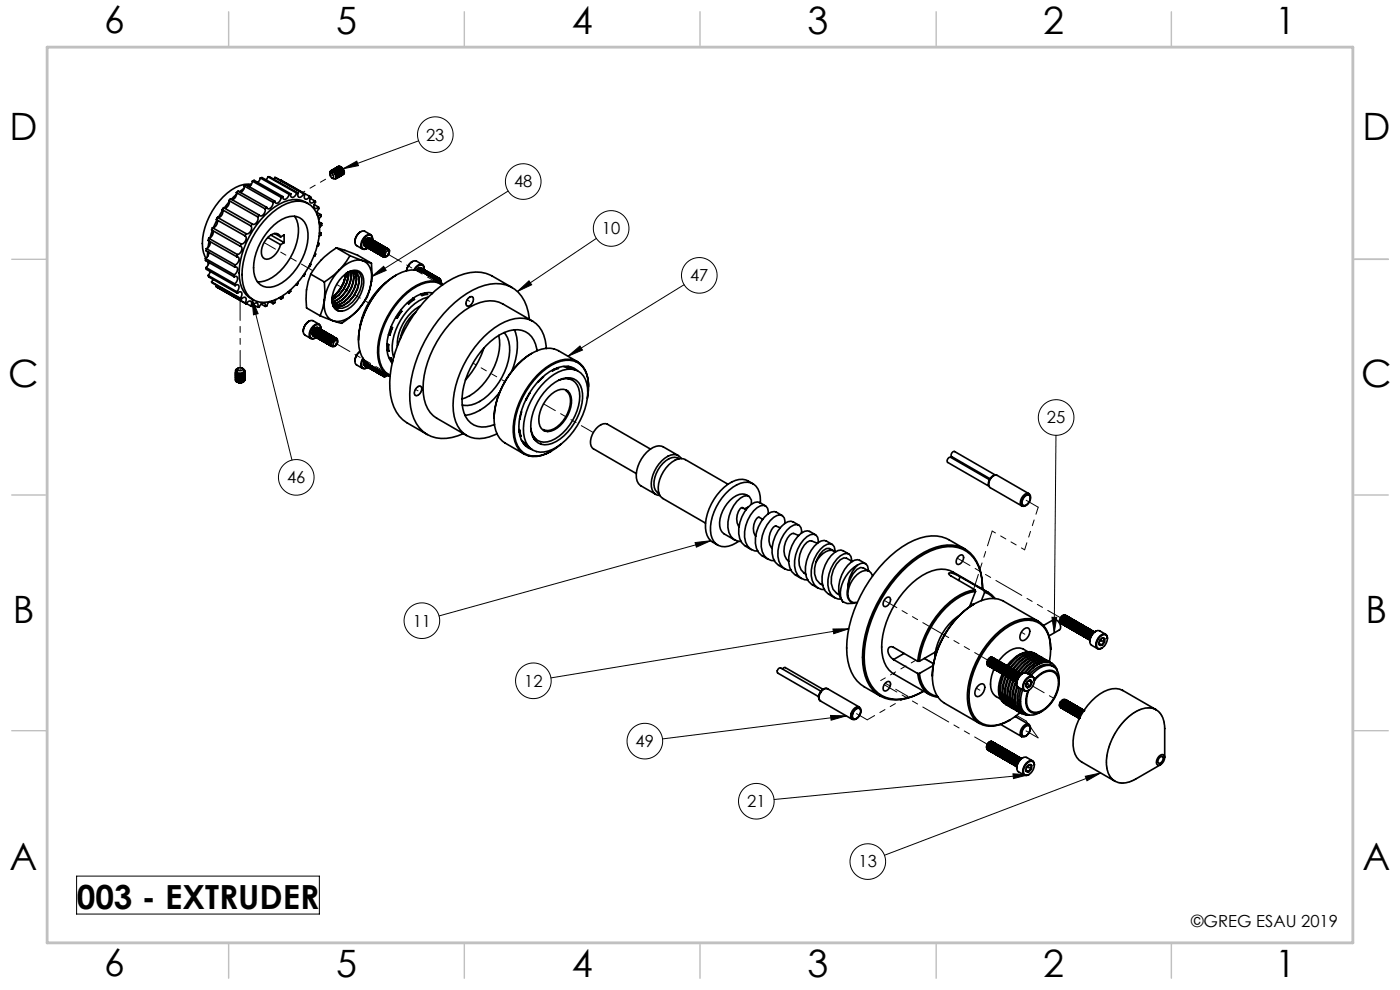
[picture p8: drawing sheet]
<svg xmlns="http://www.w3.org/2000/svg" width="297mm" height="210mm" viewBox="0 0 297 210" stroke-linecap="round" stroke-linejoin="round" font-family="sans-serif">
<defs><g id="words">
<g font-size="8">
<text x="22.1" y="7.1">6</text>
<text x="71.3" y="7.1">5</text>
<text x="121.3" y="7.1">4</text>
<text x="171.3" y="7.1">3</text>
<text x="221.3" y="7.1">2</text>
<text x="270.5" y="7.1">1</text>
<text x="2" y="29.6">D</text>
<text x="289" y="29.6">D</text>
<text x="1.8" y="82.1">C</text>
<text x="288.8" y="82.1">C</text>
<text x="2.7" y="132.1">B</text>
<text x="289.7" y="132.2">B</text>
<text x="2" y="184.6">A</text>
<text x="289" y="184.6">A</text>
<text x="22.1" y="207.1">6</text>
<text x="71.3" y="207.1">5</text>
<text x="121.3" y="207.1">4</text>
<text x="171.3" y="207.1">3</text>
<text x="221.3" y="207.1">2</text>
<text x="270.5" y="207.1">1</text>
</g>
<text font-size="7.1" x="16.3" y="192.8">003 - EXTRUDER</text>
<g font-size="3.5">
<text x="90.4" y="29.8">23</text>
<text x="109" y="39.8">48</text>
<text x="127.7" y="49.7">10</text>
<text x="146.4" y="59.7">47</text>
<text x="222.1" y="89.8">25</text>
<text x="60.9" y="102.5">46</text>
<text x="87.5" y="132.9">11</text>
<text x="111.2" y="145.7">12</text>
<text x="134.8" y="158.5">49</text>
<text x="158.5" y="171.2">21</text>
<text x="182.1" y="184">13</text>
<text x="252.7" y="196.6">©GREG ESAU 2019</text>
</g>
</g></defs>
<g fill="none" stroke="#000" stroke-width=".21">
<path d="M72.8 35.8l2.9-1.6 .3 .9zM88.8 29.9l-16 5.9M78.9 58.7l2.5-2.2 .5 .9zM107.8 40.5l-28.9 18.2M126.5 50.6l-16.7 11.2M53.5 63.5l1.3 3-1 .3zM53.5 63.5l8.4 34.1M109.8 61.8l2.4-2.2 .6 .8zM120.5 75.6l2.5-2.2 .6 .9zM145.1 60.4l-24.6 15.2M224 92.3l-.4 41.9M147.5 115.1l3.3-.4-3.1 1.4z"/>
<path d="M150.8 114.7l-57.7 16M176.7 133.4h3.3l-3.1 1zM180 133.4l-63.1 10.4M223.2 130.9l1 .1-.6 3.2zM176.2 151.8l3.3 .1-3.2 .9zM179.5 151.9l-38.9 4.8M214.9 164.1l3.3 .2-3.2 .9zM218.2 164.3l-54 5.3M230.2 164.7l3.3-.7-2.9 1.6zM233.5 164l-45.9 17.4M16.3 185.8h51.4v8.1h-51.4z"/>
<circle cx="92.4" cy="28.6" r="3.8"/>
<circle cx="111" cy="38.5" r="3.8"/>
<circle cx="129.7" cy="48.5" r="3.8"/>
<circle cx="148.4" cy="58.4" r="3.8"/>
<circle cx="224.1" cy="88.6" r="3.8"/>
<circle cx="62.9" cy="101.3" r="3.8"/>
<circle cx="89.5" cy="131.7" r="3.8"/>
<circle cx="113.1" cy="144.4" r="3.8"/>
<circle cx="136.8" cy="157.2" r="3.8"/>
<circle cx="160.4" cy="170" r="3.8"/>
<circle cx="184.1" cy="182.8" r="3.8"/>
</g>
<path d="M287 55h7.5M287 144.8v55.2h-187.2" fill="none" stroke="#c0c0c0" stroke-width=".35"/>
<g fill="none" stroke="#c0c0c0" stroke-width=".3">
<path d="M48.5 2.5v7.5M98.5 2.5v7.5M148.5 2.5v7.5M198.6 2.5v7.5M248.5 2.5v7.5M2.5 55h7.5M287 55h7.5M2.5 105h7.5M287 105h7.5M2.5 155h7.5M287 155h7.5M48.5 200v7.5"/>
<path d="M98.5 200v7.5M148.5 200v7.5M198.6 200v7.5M248.5 200v7.5"/>
</g>
<path d="M10 10h277v190h-277z" fill="none" stroke="#c0c0c0" stroke-width=".6"/>
<path d="M72.8 35.8l2.9-1.6 .3 .9zM78.9 58.7l2.5-2.2 .5 .9zM109.8 61.8l2.4-2.2 .6 .8zM120.5 75.6l2.5-2.2 .6 .9zM176.7 133.4h3.3l-3.1 1zM147.5 115.1l3.3-.4-3.1 1.4zM223.2 130.9l1 .1-.6 3.2zM230.2 164.7l3.3-.7-2.9 1.6zM214.9 164.1l3.3 .2-3.2 .9zM176.2 151.8l3.3 .1-3.2 .9zM53.5 63.5l1.3 3-1 .3z" fill="#000"/>
<g fill="none" stroke="#000" stroke-width=".35">
<path d="M51.8 40l-1 .7M51.8 39.5l-.3 .9-.5 .4M51.8 39.5l.4-.3 6.1 3.5M51.8 39.5l6.1 3.4M52.6 39.5l.7-.4a6.9 6.9 0 0 0-5.9 2.6 14.5 14.5 0 0 0-4.4 11l.2 .9 .5 1.2M53.5 38.4l-.2 .7-.5 .5M53.5 38.4l.4-.2 6.1 3.5M53.5 38.4l6.1 3.5M54.7 38.7h.1M55.2 37.8l-.5 .9M55.2 37.8l.4-.1 6.1 3.4M55.2 37.8l6.1 3.4"/>
<path d="M56.8 37.5l-.4 .7M56.8 37.5h.4l6.1 3.5M56.8 37.5l6.1 3.5M58.3 37.6l-.2 .4M58.3 37.6l6.4 3.6M58.3 37.6l6.1 3.5M59.6 38.3l6.1 3.4M70 37v-.2a.4 .4 0 0 1 .2-.4 .4 .4 0 0 1 .5 .1l.5 .6 .1 .5-.4 .4-.5-.3M70 36.5a.74 .74 0 0 1 .8-.3 .74 .74 0 0 1 .5 .6 .58 .58 0 0 1 .3 .6 .58 .58 0 0 1-.5 .5M70 36.5v.2zM70 36.6v-.1a.62 .62 0 0 1 .6-.4 .62 .62 0 0 1 .6 .5 .99 .99 0 0 1 .2 1.3M70.1 36.8a.56 .56 0 0 1 .6 .3 .56 .56 0 0 1-.2 .7l-.5-.6z"/>
<path d="M70.5 36v.1a1.14 1.14 0 0 1 1.1 1.6 1.12 1.12 0 0 0-1.1-1.7M70.5 36.4h.1a1.16 1.16 0 0 1 .7 1.1M70.7 35.9a1.17 1.17 0 0 1 1.2 1.6l-.4 .1M70.8 35.9h-.1M70.8 35.9a1.14 1.14 0 0 1 1.1 1.6M71 35.8a1.12 1.12 0 0 1 1 .5 1.12 1.12 0 0 1 .1 1.1M71 35.8a1.17 1.17 0 0 1 1.1 1.6l-.2 .1M71.2 35.9h.3l.3 .1M71.3 35.6h-.1a1.16 1.16 0 0 1 1.1 1.7h.1M71.3 35.6a1.14 1.14 0 0 1 1.1 1.7M71.5 35.5a1.15 1.15 0 0 1 1.1 1.6M71.5 35.5h.1"/>
<path d="M71.9 37.6h-.1M72.5 36.9l-.1 .1M72.6 37.1h.1M72.9 37a1.14 1.14 0 0 0-1.2-1.7 1.24 1.24 0 0 1 1.3 1.6l-.4 .1M43.6 54.8v.5l6.1 3.4M43.6 54.8l6.1 3.5M43.7 56.8l.1 .3 6.1 3.5M43.7 56.8l6.1 3.4M43.8 52.7l-.1 .5 6.1 3.5M43.8 52.7l6.1 3.5M44 53.4v1M44.1 55.6l.1 .5"/>
<path d="M44.1 58.4l.2 .3 6.1 3.5M44.1 58.4l6.1 3.5M44.3 50.5l-.2 .5 6.1 3.5M44.3 50.5l6.1 3.5M44.3 53.5l-.2 .9-.5 .4M44.3 55.7l-.1 .5-.5 .6M44.4 51.1l-.3 1.4M44.6 51.3l-.1 .8-.7 .6M44.6 57.6l-.5 .8M44.9 59.8l.2 .2 6.1 3.5M44.9 59.8l6.1 3.5M45.1 48.8l-.6 1.7"/>
<path d="M45.1 48.3l-.2 .5 6.1 3.4M45.1 48.3l6.1 3.5M45.2 48.9v.1a1.34 1.34 0 0 1-.9 1.5M45.2 59.3l-.3 .5M46 46.6a1.19 1.19 0 0 1-.9 1.7M46 46.7l-.7 1.6M46.1 46.1l-.2 .5 6.1 3.4M46.1 46.1l6.1 3.5M47.1 44.5a1.14 1.14 0 0 1-1 1.6M47.1 44.5l.3-.5 6.1 3.5M47.1 44.5l6.1 3.4M47.2 44.6l-.9 1.6"/>
<path d="M48.6 42.5a1.25 1.25 0 0 1-1 1.7M48.6 42.5l.3-.3 6.1 3.4M48.6 42.5l6.1 3.5M48.6 42.8l-1 1.3M49.7 58.7l.5-.1a1.08 1.08 0 0 1-.4 1.6M49.7 58.3v.4M49.8 56.7h.5a1.24 1.24 0 0 1-.6 1.6M49.9 56.2l-.1 .5M50.2 40.9a1.35 1.35 0 0 1-.9 1.5M50.2 40.9l.3-.4 6.1 3.5M50.2 40.9l6.1 3.4M50.2 41.2l-1.1 1.1"/>
<path d="M50.2 54.5h.3a1.1 1.1 0 0 1-.6 1.7M50.4 54l-.2 .5M51 52.2l.2 .1a1.2 1.2 0 0 1-.8 1.7M51.2 51.8l-.2 .4M52 50a1.12 1.12 0 0 1-.8 1.8M52.2 49.6l-.2 .4M53.2 47.9a1.14 1.14 0 0 1-1 1.7M53.5 47.5l-.3 .4M54.7 46a1.09 1.09 0 0 1-1.2 1.5M55 45.6l-.3 .4M56.3 44.3a1.21 1.21 0 0 1-1.2 1.5l-.1-.2M56.6 44l-.3 .3"/>
<path d="M56.8 50.4l2.7 1.5M56.8 46a9.7 9.7 0 0 1 6.9-3.3 4.5 4.5 0 0 1 4 4.2 17.3 17.3 0 0 1-4.9 13.5 10.6 10.6 0 0 1-6.9 3.7 4.6 4.6 0 0 1-4.5-4.7 17.9 17.9 0 0 1 5.4-13.4zM57.3 48.5a6.6 6.6 0 0 1 5.6-2.6 3.5 3.5 0 0 1 2.4 3.6 12.7 12.7 0 0 1-6.4 11 3.3 3.3 0 0 1-5-2.8 12.3 12.3 0 0 1 3.4-9.2zM57.4 49.9l2.9 1.6M57.9 42.9l-.1 .7a.88 .88 0 0 1-1.1 .6l-.1-.2M58.2 49.5l1.3 .8M58.3 42.7l-.4 .2M59.5 50.3a1.2 1.2 0 0 0-1.9-.5 4.3 4.3 0 0 0-2 4.5 1.22 1.22 0 0 0 2 .4 4.7 4.7 0 0 0 1.9-2.8M59.5 50.3l.8-.5v1.7M59.6 41.9v.3a.8 .8 0 0 1-1.3 .7v-.2M60 41.7l-.4 .2M60.3 51.5l-.8 .4"/>
<path d="M61.3 41.2l-.1 .3a.89 .89 0 0 1-1.1 .7l-.1-.5M61.7 41.1l-.4 .1M62.5 45.9a7.2 7.2 0 0 1 .1 6.7 11.7 11.7 0 0 1-6.5 7l-1.5 .2M62.9 41a.82 .82 0 0 1-1.2 .7v-.6M63.2 59.9l.1 .2-.4 .4M63.3 41h-.4M63.3 41a.61 .61 0 0 0 .2 .9 1.1 1.1 0 0 0 .9-.8M64.3 58.5l.1 .1M64.4 41.1l.3 .1M64.6 58.1l.1 .1-.3 .4M64.7 41.2a.65 .65 0 0 0 .3 1.1l.7-.6M65.4 43.2a5.4 5.4 0 0 0-6.2 .1 18.1 18.1 0 0 0-8.4 15.7 5.2 5.2 0 0 0 3 4.6"/>
<path d="M65.7 41.7l.2 .1a.82 .82 0 0 0 .1 1.3l.8-.5M65.8 56l.1 .1M65.8 42.1l1 .5M65.9 56v.1M65.9 58.2a13.8 13.8 0 0 0-.9 7.1l2.9 1.7M65.9 58.2l2.9 1.6M65.9 56.1l-.2 .4h-.2M66.7 43.4l.9 .5M66.8 42.6l.2 .3a.75 .75 0 0 0-.5 .7 .75 .75 0 0 0 .5 .6l.6-.3M66.8 53.8l.2 .1M67 53.9l-.2 .5h-.2M67.2 45.1l.9 .4"/>
<path d="M67.4 51.6h.3M67.5 51.5l.2 .1M67.6 43.9l.1 .3-.4 .6-.1 .6M67.7 51.6l-.1 .5-.3 .1M67.7 47.1l.5 .3M67.8 49.3l.3 .2M68.1 45.5l-.5 .2-.3-.1M68.1 45.5v.4l-.5 .7M68.1 49.5h-.3M68.1 49.5v.4l-.4 .2M68.2 47.4l-.4 .1M68.2 47.4v.4l-.4 .4"/>
<path d="M68.8 59.8l.1 2-.1 1.9M71.4 52.6a15.3 15.3 0 0 0-5.5 5.6M71.4 52.6l1.6 .5a25.8 25.8 0 0 1 5.8 2.7M71.4 52.6l2.8 1.6M72 57.3a11.7 11.7 0 0 0-3.2 6.4M72 57.3l-1.2 1.1-2 1.4M73.1 59.3a8 8 0 0 1-1.9 3.1M73.3 58.9a6.9 6.9 0 0 1-2.8 4.2M73.3 58.2l-.2 1.1M73.3 58.2a6.8 6.8 0 0 1-2.1 4.2M73.4 58.1l-.3 1.2M73.4 58l-.1 .9"/>
<path d="M73.4 58.1l-.1 .8M73.7 57.9a1.96 1.96 0 0 1 2.7 .2 4.9 4.9 0 0 1-.7 4.9 4.2 4.2 0 0 1-4 2.4l-.7-.5-.5-1M73.7 57.8l.6-.3h.7l.6 .4 .5 .8a6.1 6.1 0 0 1-3.2 6.1l-1.1 .3-.9-.2M73.8 57.7a6.1 6.1 0 0 1-3.3 5.8M73.9 57.7a6.1 6.1 0 0 1-3.4 5.8M74 57.8l-.4 1.8M74.2 54.2l-.7 1.3-1.5 1.8M74.2 54.2l2.8 1.1M74.3 57.6a5.9 5.9 0 0 1-3.8 6.4M74.4 57.5a5.8 5.8 0 0 1-3.9 6.5M74.7 57.5a5.1 5.1 0 0 1-1.5 5.5l-.8 .7-.9 .5-.8 .2M74.7 57.5a5.1 5.1 0 0 1-1.4 5.5l-.9 .8-.9 .5-.8 .1"/>
<path d="M75 57.5a2.53 2.53 0 0 1 .4 2.7 5.8 5.8 0 0 1-4.2 4.5h-.3a4.7 4.7 0 0 0 4.2-3.3 3.4 3.4 0 0 0-.1-3.9M75.3 57.7l.3 .1 .5 .9a6.1 6.1 0 0 1-3.2 6l-1.2 .4-.9-.3M76.5 49.2a2.55 2.55 0 0 0-1.2 2.1M77 55.3a5.2 5.2 0 0 0-5 2M77 55.3a3.7 3.7 0 0 1 1.8 4.4M77 55.3l1.8 .5M77.6 52.3v.1M77.6 50.8a.61 .61 0 0 1 .8-.3 1.15 1.15 0 0 0-1 1.8v-.1a1 1 0 0 1 .2-1.4zM78 51l.5-.3h.2a1.16 1.16 0 0 0-.8 1.8h-.1a1.04 1.04 0 0 1 .2-1.5zM78.2 51.1l.5-.3h.3a1.16 1.16 0 0 0-.9 1.8 1.04 1.04 0 0 1 .1-1.5zM78.3 52.8h.1M78.5 50.5a1.16 1.16 0 0 0-.9 1.8"/>
<path d="M78.5 50.5v.1a1.16 1.16 0 0 0-.9 1.8M78.5 51.3l.5-.4 .2 .1a1.16 1.16 0 0 0-.8 1.8 1.01 1.01 0 0 1 .1-1.5zM78.7 49.8l-1.3-.7a1.75 1.75 0 0 0-2 1.4 1.27 1.27 0 0 0 .2 1.6l1.3 .7M78.7 51.4l.5-.3h.3a1.16 1.16 0 0 0-.9 1.8 1.04 1.04 0 0 1 .1-1.5zM78.8 55.8v3.9M78.8 59.7a11.7 11.7 0 0 1-3.2 6.4M78.8 59.7a9.7 9.7 0 0 1-3.2 6.4M79 51.6l.5-.4 .2 .1a1.16 1.16 0 0 0-.9 1.8 1.04 1.04 0 0 1 .2-1.5zM79 50.8a.75 .75 0 0 0-.3-.9 .75 .75 0 0 0-.9 .2 2.23 2.23 0 0 0-1 2.5 .79 .79 0 0 0 1.2 0M79 50.7a.79 .79 0 0 0-.4-.9 .79 .79 0 0 0-.9 .1 2.37 2.37 0 0 0-1 2.7 .81 .81 0 0 0 1.2 .1M79.1 53.2h.1M79.2 51.7l.5-.3h.3a1.16 1.16 0 0 0-.9 1.8 1.01 1.01 0 0 1 .1-1.5z"/>
<path d="M79.5 51.8l.5-.3 .2 .1a1.16 1.16 0 0 0-.9 1.8v-.1a1.04 1.04 0 0 1 .2-1.5zM79.7 52l.5-.3h.2a1.18 1.18 0 0 0-.8 1.8 1.04 1.04 0 0 1 .1-1.5zM80 52.1l.5-.3h.2a1.16 1.16 0 0 0-.9 1.8 1.04 1.04 0 0 1 .2-1.5zM80.2 52.3l.5-.4 .3 .1a1.16 1.16 0 0 0-.9 1.8 1.04 1.04 0 0 1 .1-1.5zM80.4 51.7h.1M80.5 52.4l.5-.3h.2a1.18 1.18 0 0 0-.9 1.8 1.04 1.04 0 0 1 .2-1.5zM80.7 52.6l.5-.4 .3 .1a1.16 1.16 0 0 0-.9 1.8h-.1a1.04 1.04 0 0 1 .2-1.5zM81 52.7l.5-.3h.2a1.16 1.16 0 0 0-.9 1.8 1.04 1.04 0 0 1 .2-1.5zM81.2 52.1h.1M81.2 52.8l.5-.3h.2a1.18 1.18 0 0 0-.8 1.9l-.1-.1a1.04 1.04 0 0 1 .2-1.5zM81.3 54.5a1.11 1.11 0 0 1-.1-1.2 1.11 1.11 0 0 1 1-.6 1.16 1.16 0 0 0-.9 1.8h.4M81.9 52.5l.1 .1"/>
<path d="M81.9 53.4l.4-.2a.6 .6 0 0 1 .1 .8 .6 .6 0 0 1-.7 .2v-.4zM81.9 59.9a15.7 15.7 0 0 0-5.6 9.7M82.6 53.1h-.2l.2 .4M82.6 53.1v.4M82.6 53.1l-.2-.3a1.02 1.02 0 0 0-.9 .6 1.02 1.02 0 0 0 .1 1.1l.6-.3 .4-.7M84 58.4a17.4 17.4 0 0 0-8 13.7M87.5 55.5h-.1a2.55 2.55 0 0 0-1.1 1.9 2.37 2.37 0 0 1 1.8-2.1l1.5 .8M88.4 57.3a.81 .81 0 0 1 1-.4 .74 .74 0 0 0-1 .4M88.8 57.2l.5-.3h.2a.8 .8 0 0 0-.9 .5zM89.5 57.7l.5-.4 .3 .1h-.5l-.3 .3M89.7 57.1a.77 .77 0 0 0-.8 .4M89.7 57.1h.1"/>
<path d="M89.8 57.1a.77 .77 0 0 0-.9 .4M90 57.2l-.5 .1-.3 .3M90 57.2a.74 .74 0 0 0-.2-.8 .74 .74 0 0 0-.8-.2l-.4 .3-.6 .8M90 57v-.1a.75 .75 0 0 0-1.1-.8l-.7 .6-.4 .6M90.2 58.1l.6-.4 .2 .1-.5 .1-.2 .2M90.5 57.5h.1M90.5 58.2l.5-.3h.2h-.2zM90.5 57.5l-.5 .1-.3 .2M90.7 57.6l-.5 .1-.2 .2M90.7 57.6l-.4 .1-.3 .3M90.7 58.3l.5-.3 .3 .1-.2-.1zM91 58.5l.5-.3h.2l-.4 .1-.3 .2"/>
<path d="M91.2 57.9h.1M91.2 58.6l.5-.3 .3 .1zM91.5 58.8l.5-.4 .2 .1h-.2zM91.7 58.9l.5-.3h.3l-.5 .1-.3 .3M92 58.3v.1M92 59.1l.5-.4 .2 .1zM92.2 59.2l.5-.3h.3h-.2zM92.7 58.8h.1M92.9 59.4l-.2 .1 .1-.1a.46 .46 0 0 1 .7-.1v.7l-.1-.4-.4 .1M93.2 59.1l-.2-.1-.5 .4M93.3 59.2l-.3-.2-.5 .4M45.9 60.8l.2 .2"/>
<path d="M45.9 60.8l6.3 3.7M46 60.6l-.1 .2M49.8 60.2l.1 .4M49.9 60.6l.2-.2 .5 .1a1.09 1.09 0 0 1-.4 1.4M50 78.9h.1M50 79.5h.1M50 79.6a.85 .85 0 0 0 1.3 .6l.4-.2 .2-.4a1.12 1.12 0 0 1-.9 .7 1.12 1.12 0 0 1-1-.5M50.2 79.9v.1M50.2 78.5l.2 .3zM50.2 61.9l.2 .3M50.3 78.2l-.2 .3 .3 .3M50.4 62.2l.7-.3a.89 .89 0 0 1-.1 1.4"/>
<path d="M50.4 78.2a.56 .56 0 0 1 .6-.2 .56 .56 0 0 1 .5 .4 .56 .56 0 0 1-.6 .2 .56 .56 0 0 1-.5-.4zM50.6 78.1l-.4 .3M51 63.3l.2 .2M51.2 63.5a.68 .68 0 0 1 .9-.4 1 1 0 0 1-.1 1.2l.2 .2M51.3 78.1l.3 .1M51.6 78.2a.39 .39 0 0 1 .1 .7 1.03 1.03 0 0 1-1.7-.4l.3-.3M51.8 78.4a.63 .63 0 0 1 0 .8 .63 .63 0 0 1-.7 .2l-.8-.1-.3-.4M51.9 78.9a1.05 1.05 0 0 1-.8 .9 1.05 1.05 0 0 1-1.1-.4v-.2a1.1 1.1 0 0 0 1 .6 1.1 1.1 0 0 0 .9-.7M51.9 78.8a.87 .87 0 0 1-1.2 .6 .67 .67 0 0 1-.7-.5M51.9 79.4a1.14 1.14 0 0 1-1.9 .1M52 79.4v-.1a1.15 1.15 0 0 1-2 .2M52 78.8h.1"/>
<path d="M52 79v.1M52 79.9h.1M52.2 64.5a.72 .72 0 0 1 1.1-.5l-.1 .9M52.3 64.4l.9 .5M53.2 64.9l.3 .1a.91 .91 0 0 1 1.1-.7l.1 .9M53.7 64.6l1 .6M55.4 64.5l.9 .5M56.3 65l-.1-.6-.1-.1a1.31 1.31 0 0 0-1.2 .9h-.2M57.1 64l-.5 .9-.3 .1M57.2 64l.7 .4M57.7 63.8l.2 .6M58.5 63.5l-.2 .7-.4 .2"/>
<path d="M59.2 63.2l.4 .2M59.5 63.1l.1 .3M60.1 62.7l-.1 .5-.4 .2M61.1 62l.2 .1M61.2 61.9l.1 .2M61.6 61.5l.1 .3-.4 .3M62.8 60.4l.1 .1M62.8 60.3l.1 .2M65.6 68.1a2.02 2.02 0 0 0-.9 3l1.3 .7M65.6 68.1l.7-.1 1.4 .8M65.6 68.1l-.1 .1a2.54 2.54 0 0 0-1.2 2.1M66.8 71.4v.1"/>
<path d="M67 69.9l.5-.3 .2 .1a1.13 1.13 0 0 0-.9 1.8 1.01 1.01 0 0 1 .2-1.6zM67.5 69.5a1.09 1.09 0 0 0-1.1 .5 1.09 1.09 0 0 0 .1 1.2 1.2 1.2 0 0 1 .5-1.7 1.19 1.19 0 0 0-.4 1.8 1.12 1.12 0 0 1 .9-1.8M67.5 71.9h.1M67.7 70.4l.5-.4 .3 .1a1.13 1.13 0 0 0-.9 1.8 1.01 1.01 0 0 1 .1-1.5zM67.9 67l2.7 1M67.9 69.8a1.13 1.13 0 0 0-.8 1.8M67.9 69.8h.1M67.9 70.5l.6-.3h.2a1.16 1.16 0 0 0-.9 1.8 1.01 1.01 0 0 1 .1-1.5zM68 69.8a1.13 1.13 0 0 0-.9 1.8M68 69.9a.75 .75 0 0 0-.2-.9 .75 .75 0 0 0-.9 0 2.07 2.07 0 0 0-.9 2.7l.3 .1 .7-.2M68.1 69.7a.77 .77 0 0 0-.4-.9 .77 .77 0 0 0-.9 .1 2.47 2.47 0 0 0-1.1 2.6 .78 .78 0 0 0 1.2 .2M68.2 69.9a1.13 1.13 0 0 0-.9 1.8 1.14 1.14 0 0 1 .9-1.8"/>
<path d="M68.2 70.6l.5-.3 .3 .1a1.13 1.13 0 0 0-.9 1.8 1.01 1.01 0 0 1 .1-1.6zM68.3 72.3h.1M68.4 70.8l.6-.3h.2a1.13 1.13 0 0 0-.9 1.8 1.01 1.01 0 0 1 .1-1.5zM68.7 70.2h.1M68.7 70.9l.5-.3 .2 .1a1.16 1.16 0 0 0-.8 1.8 1.01 1.01 0 0 1 .1-1.6zM68.8 63.7l-.4 1.8-.5 1.5M68.8 63.7a3.7 3.7 0 0 0 1.8 4.3M69.2 71.2l.5-.3h.2a1.13 1.13 0 0 0-.8 1.8 1.01 1.01 0 0 1 .1-1.5zM69.4 70.6v.1M69.4 71.4l.5-.4 .3 .1a1.16 1.16 0 0 0-.9 1.8 1.01 1.01 0 0 1 .1-1.5zM69.7 70.8a1.14 1.14 0 0 0-.9 1.8 1.16 1.16 0 0 1 .9-1.8M69.7 70.8h.1"/>
<path d="M69.9 71.6l.5-.3 .3 .1a1.13 1.13 0 0 0-.9 1.8 1.01 1.01 0 0 1 .1-1.6zM70.2 71.1h.1M70.2 71.8l.5-.3h.2a1.16 1.16 0 0 0-.8 1.8 1.01 1.01 0 0 1 .1-1.5zM70.4 71.2a1.14 1.14 0 0 0-.8 1.8 1.16 1.16 0 0 1 .8-1.8M70.4 71.2h.1M70.4 63.3a2.45 2.45 0 0 0 2.1 2.7M70.5 63.6l.2 1.3M70.7 64.9a1.71 1.71 0 0 0 1.8 1.1M70.7 64.9a6.7 6.7 0 0 1 3.8-7.4 1.98 1.98 0 0 1 2.1 .3 1.98 1.98 0 0 1 .6 2 7.2 7.2 0 0 1-4.1 6.1l-.6 .1M70.8 72l-.1 .5 .2-.3a.4 .4 0 0 1 .4-.1 .4 .4 0 0 1 .3 .3 .94 .94 0 0 1-1.2 1v-.8M70.8 72l.6-.2 .2 .4M70.8 72l-.4 .6"/>
<path d="M70.9 71.5h.1M71 72.4l.3-.2a.6 .6 0 0 1 .2 .8 .6 .6 0 0 1-.8 .2v-.4zM71.1 71.6a1.14 1.14 0 0 0-.8 1.9M71.1 71.6l.1 .1M71.2 71.7a1.13 1.13 0 0 0-.9 1.8h.2M71.2 62.4l-.7 .7M71.4 71.8a.94 .94 0 0 0-1 .8M71.4 65.7l1.1 .3M75.3 76.6l.2 .7 1.4 .8M75.6 66.1a5.2 5.2 0 0 1-5 1.9M75.6 66.1l-1.1 1-2 1.5-1.9-.6M76.2 74.7l.2-.1-.2 .1a2.77 2.77 0 0 0-.9 1.9v-.1a2.61 2.61 0 0 1 .9-1.8z"/>
<path d="M77 76a1.43 1.43 0 0 0 .1 2.2l.8-.2M77.1 76.1a1.33 1.33 0 0 0 .1 2.1l.8-.3M77.2 77l.3 .6zM77.3 76.5a.7 .7 0 0 0 .2 1.1 .89 .89 0 0 1-.1-1.1M77.6 76.8a.82 .82 0 0 0 .1 .9 .74 .74 0 0 1-.1-.9zM77.8 76.9a.69 .69 0 0 0 .2 1 .82 .82 0 0 1-.2-1M78.1 77.1a.81 .81 0 0 0 .1 .9l-.2-.5v-.4M78.3 77.3l-.1 .4 .3 .5-.2-.2v-.6M78.5 77.4v.4l.2 .5-.2-.5v-.3M78.8 77.6l-.1 .4 .3 .5-.3-.5 .1-.4M79 77.7v.4l.2 .5-.2-.5v-.4M79.3 77.8l-.1 .5 .3 .4-.3-.4 .1-.4"/>
<path d="M79.5 78l-.1 .4 .3 .5-.2-.5v-.4M79.8 78.1l-.1 .4 .3 .5-.3-.4 .1-.4M80 78.3l-.1 .4 .3 .5M80 78.3v.4l.2 .5M80.2 79.2h.1M80.2 78.5l.1 .6 .2 .2-.2-.2zM80.5 78.6l-.1 .4 .3 .5-.2-.5v-.4M80.7 78.7v.4l.2 .5M80.8 78.7l-.1 .4 .3 .5M80.9 79.6h.1M81 78.9v.7l.2 .1-.2-.2zM81.2 79v.7l.4 .2"/>
<path d="M81.2 79.6l.4 .1M81.2 79.6l.4 .3M81.3 79l-.1 .6M81.3 60.5a9.4 9.4 0 0 1 6.8-3.2l1.6 .5 4.1 2.3a5.2 5.2 0 0 0-5.5 .5 17.5 17.5 0 0 0-8.2 14.2 5.5 5.5 0 0 0 2.3 4.9l-4-2.3a5.5 5.5 0 0 1-2.3-4.9 17.7 17.7 0 0 1 5.2-12zM81.5 79.2l.1 .5M81.6 79.5l-.2 .1M81.7 79.3l.1 .4 .4-.1M82.1 73l.3 .1 .1 1.4-.3-.1M82.2 79.6l-.6 .3M82.4 73.1a1.19 1.19 0 0 0 .1 1.3l-.4-.1M82.6 75.8l.4 .2 .3 .5M83 69.4l.2 .1-.5 1.6-.3-.1"/>
<path d="M83 76l.3 .8-.4-.1M83.3 69.5l-.5 .8v.7M85 65.9l.2 .1-1 1.5-.2-.2M85.2 66.1l-.6 .6-.3 .8M87.8 63.5a1.68 1.68 0 0 0-1.1 .9M87.9 63.5l-.3-.2 .3 .2-1.2 .9-.3-.1M88.2 66.2a9.7 9.7 0 0 0-3.3 5.7M89.2 64.9a9.6 9.6 0 0 0-4.9 8.5M90.3 62.1l.3 .3M90.4 62.2l.3 .2-1.2 .3-.3-.3M90.6 62.4a.76 .76 0 0 0-1 .3M90.9 63a10.8 10.8 0 0 0-7 7.1 8.4 8.4 0 0 0-.4 5.7"/>
<path d="M91.6 62.2l.1 .1M91.8 62.1a5.6 5.6 0 0 0-5.1 1.9 13.4 13.4 0 0 0-4.6 10.3 4.4 4.4 0 0 0 1.1 2.7M93.9 60.4a5.1 5.1 0 0 0-5.5 .3 17.3 17.3 0 0 0-8.1 14.1 5.4 5.4 0 0 0 2.5 4.9M99.3 63.3l.7-.4 .2 .1a1.3 1.3 0 0 1-1.1 1.9 1.12 1.12 0 0 1 .2-1.6zM102.7 73.8l-.1 .1a19.2 19.2 0 0 1-3.9 6.7M105.8 71.2a12.4 12.4 0 0 1-3.6 10.6 9.6 9.6 0 0 1-4.2 2.8M106.9 70.5a6.3 6.3 0 0 1 .9 6.1 13.7 13.7 0 0 1-6.9 9 4.4 4.4 0 0 1-2.8 .3M108.6 61l-4.2-2.5a8.5 8.5 0 0 0-8.4 .6 28.1 28.1 0 0 0-13.2 20.5 10.8 10.8 0 0 0 2.7 9.4l5.1 3.2M109.1 70a11.5 11.5 0 0 1-.5 8.7M112.3 67.7a8.2 8.2 0 0 0-4-6.9 8.7 8.7 0 0 0-8 .7 28.1 28.1 0 0 0-13.3 20.6 10.8 10.8 0 0 0 2.7 9.4 7.8 7.8 0 0 0 8.6 .5M112.8 75a17.4 17.4 0 0 0-8 13.7M113 68.1l-6.4-3.6a6.8 6.8 0 0 0-7 .7 21.9 21.9 0 0 0-9.9 17.1 6.8 6.8 0 0 0 2.9 6.4l6.4 3.7"/>
<path d="M113.9 74.4a4.6 4.6 0 0 0-6.9-3.9 17.2 17.2 0 0 0-9 14.9 5 5 0 0 0 3.3 5 5.7 5.7 0 0 0 3.6-.4M115.2 79.9l.1 .1-1.2 1.1M115.9 73.9a6.3 6.3 0 0 0-3.7-6.1 8.1 8.1 0 0 0-7.3 1.7 22.2 22.2 0 0 0-8.8 16.5 7.2 7.2 0 0 0 2.9 6.4 6.6 6.6 0 0 0 6.5-.4M117.5 78.3l-.2 .3M118.1 78.1l.3 .1M118.2 78.1h.1M118.2 78l.3 .1-1.4 .5M119.6 77.7l2.5 .8M120.3 78a.51 .51 0 0 1 .9 .2M120.5 77.7l.4 .1M122.5 78.6a4 4 0 0 0-4.9-.3 14.8 14.8 0 0 0-7.5 13.2 4.1 4.1 0 0 0 2.8 3.9M122.5 76.7a5.6 5.6 0 0 1 2.4 5.3"/>
<path d="M122.5 76.7l-4-2.3a5.4 5.4 0 0 0-5.6 .5 17.5 17.5 0 0 0-8.1 14.4 5.4 5.4 0 0 0 2.4 4.7l4 2.3M122.5 76.7a5.4 5.4 0 0 0-5.6 .6 17.5 17.5 0 0 0-8 14.4 5.4 5.4 0 0 0 2.3 4.6M50 80.3v.1M50 80a1.16 1.16 0 0 0 2-.1 1.09 1.09 0 0 1-1 .7 1.09 1.09 0 0 1-1-.6zM50 80.5v.1a1.13 1.13 0 0 0 1.9-.1M51.8 80.9l-.4 .2h-.8h.7M51.9 80.2a1.14 1.14 0 0 1-1.9 .2M52 80.2a1.11 1.11 0 0 1-2 .1M52 80.5a1.1 1.1 0 0 1-1 .7 1.1 1.1 0 0 1-1-.6M88.4 82.2l.6-.3h.2a1.3 1.3 0 0 1-1.1 2 1.13 1.13 0 0 1 .3-1.7zM106 83.2a11.8 11.8 0 0 1-7.4 4.9M110.1 91.1l.4 1.4-.3-.2"/>
<path d="M110.2 88.8l.1 .1M110.2 92.2l.3 .2M110.2 88.7l.1 .1M110.3 91.3l-.2 .4M110.6 93.3l1.9 1.8M110.6 87.4l-.1 .2M110.6 87.4l-.3 1.5M111.1 94.1l.5 .5M111.4 94.1a.49 .49 0 0 0 .6 .6M111.7 84.6v.1M112.4 83.4l-.1 .1M112.5 83.3l-.9 1.5"/>
<path d="M113 92.5l.7 .6M113 92.6l.2 .2M113.1 92.7l.1 .1M113.2 92.8l.1 .3M114.3 80.8l-.1 .2M115.2 80l-.2 .1M115.7 80.9a7.2 7.2 0 0 1 6.2-2.5 4.1 4.1 0 0 1 2.7 3.9 14.6 14.6 0 0 1-7.3 13 3.9 3.9 0 0 1-6-2.4 13.7 13.7 0 0 1 3.5-11.1zM116.2 82.4a6.2 6.2 0 0 1 4.8-2.2 3.2 3.2 0 0 1 2.6 3.3 11.7 11.7 0 0 1-6.5 10.6 3.1 3.1 0 0 1-4.4-2.7 11.4 11.4 0 0 1 3.5-9zM116.4 84.2a3.5 3.5 0 0 1 3.8-1.4 2.52 2.52 0 0 1 1 2.7 7.4 7.4 0 0 1-4.3 5.9 1.9 1.9 0 0 1-2.5-1.7 7.1 7.1 0 0 1 2-5.5zM116.9 95.7a5.7 5.7 0 0 1-5.7 .6M118.5 80.7a2.96 2.96 0 0 1 4.4 2.5 11 11 0 0 1-6 10.3 2.94 2.94 0 0 1-4.3-2.6M120.1 82.9a2.79 2.79 0 0 1 .8 3.1 7 7 0 0 1-4 5.2l-.7 .1-.9-.2"/>
<path d="M120.1 80.2l.9 .2M124.6 84.5a7.5 7.5 0 0 0-1.5-7.2 4.6 4.6 0 0 0-5.1-.3 17 17 0 0 0-8.9 14.6 4.8 4.8 0 0 0 3.2 5 7.4 7.4 0 0 0 6.6-2.3l.1-.1M138 95.3l-9.1-5.3a2.51 2.51 0 0 0-2.9 1.5 3.1 3.1 0 0 0-.3 3.5l9.3 5.5M143.9 96.6l-3.2-1.8a3.1 3.1 0 0 0-3.5 1.1 6.6 6.6 0 0 0-2 6.2l.6 .9 3.3 1.9M144 97.3a2.22 2.22 0 0 0-2.7 .4 6.3 6.3 0 0 0-2.5 5.8 1.74 1.74 0 0 0 1 1.2M144.5 97.3a1.95 1.95 0 0 0-2.8-.5 6.9 6.9 0 0 0-3.4 7.1 1.72 1.72 0 0 0 1.7 1.2M154.4 102.7l-9-5.2a3.1 3.1 0 0 0-3.5 1.1 6.6 6.6 0 0 0-2.1 6.1l.3 .6 .5 .4 9.1 5.3M157.5 107.7l.8 .4M157.6 107.9l-.1-.2a1.56 1.56 0 0 0-1.1 1.5 2.72 2.72 0 0 0 .4 2.5M158.2 115.9l1.2 .7M158.8 107.6l-.9 .3M158.9 105.3a2.54 2.54 0 0 0-3.4 .3 6.9 6.9 0 0 0-2.7 6.7l.7 .9 2.4 1.3"/>
<path d="M159.4 107v-.9l-.4-.8a2.16 2.16 0 0 0-2.7 1 7.4 7.4 0 0 0-1.7 6.6 2.55 2.55 0 0 0 2.6 2M159.8 102.6a4 4 0 0 0-5.4 .1 11.3 11.3 0 0 0-4.6 10.1 3.6 3.6 0 0 0 2.5 2.8M161.3 106.7a3.9 3.9 0 0 0-2-4.3 5 5 0 0 0-4.6 1.6 11.1 11.1 0 0 0-3.9 9.4 2.97 2.97 0 0 0 4.5 2.2l1.3-.7M161.8 110.2l-.8-.5a2.7 2.7 0 0 0-1.1 3.2l.4 .9M162.4 107.3l-1.2-.7a2.16 2.16 0 0 0-2.6 1.1 7.4 7.4 0 0 0-1.7 6.6l.5 .8 .8 .7M163 109a1.3 1.3 0 0 0-.3-1.4 1.3 1.3 0 0 0-1.4-.3 7.1 7.1 0 0 0-3.1 7.7 2.55 2.55 0 0 0 2.6 1.9M164.7 108.7a2.16 2.16 0 0 0-2.5 1 7.4 7.4 0 0 0-1.7 6.6 4.2 4.2 0 0 0 2.4 2.3M164.7 108.6l1.2 .8M165.2 120l1.3 .7M165.5 112l-.9-.4a2.88 2.88 0 0 0-1.5 3.1l.2 .8 .5 .8M166.5 111a1.3 1.3 0 0 0-.3-1.3 1.3 1.3 0 0 0-1.3-.4 7.1 7.1 0 0 0-3.2 7.7 2.55 2.55 0 0 0 2.6 1.9M167.2 119l.1 .1"/>
<path d="M169.4 113.6l-1-.4a2.11 2.11 0 0 0-1.7 1.7 3.6 3.6 0 0 0 .6 4.1M169.5 111.4l-1.3-.7a2.16 2.16 0 0 0-2.5 1 7.4 7.4 0 0 0-1.7 6.7l.4 .8 .9 .7M170 113.1a1.3 1.3 0 0 0-.2-1.4 1.3 1.3 0 0 0-1.4-.3 7.1 7.1 0 0 0-3.2 7.7 2.55 2.55 0 0 0 2.6 1.9M171.8 112.7a2.16 2.16 0 0 0-2.6 1.1 7.4 7.4 0 0 0-1.7 6.6l.5 .9 .8 .7M171.8 112.7l1.2 .7M172.1 114.8l-.3-.1a4.9 4.9 0 0 0-1.9 6.2l.6 .6M172.2 114.7l1.2 .5M173.1 119.3a3.9 3.9 0 0 0 1 4.5M173.6 115.1a1.3 1.3 0 0 0-.3-1.3 1.3 1.3 0 0 0-1.4-.4 7.1 7.1 0 0 0-3.1 7.7 2.55 2.55 0 0 0 2.6 1.9M176 116.4l-.1-.1a3.1 3.1 0 0 0-2.6 2.4l-.2 .6M176 116.4l1 .5M176.5 115.5l-1.2-.7a2.16 2.16 0 0 0-2.5 1 7.4 7.4 0 0 0-1.7 6.6l.4 .9 .8 .7"/>
<path d="M177 116.9a2.47 2.47 0 0 0-3 1l-.9 1.4M177 116.9l.3 .2M177.1 117a1.25 1.25 0 0 0-.3-1.3 1.25 1.25 0 0 0-1.3-.2 7.1 7.1 0 0 0-3.2 7.7 2.55 2.55 0 0 0 2.6 1.9M178.8 116.8a2.16 2.16 0 0 0-2.5 1.1 7.4 7.4 0 0 0-1.7 6.6 4.2 4.2 0 0 0 2.5 2.3M178.8 116.8l1.3 .7M179.6 118.4l-.6-.1a5.2 5.2 0 0 0-2.7 5.5 2.9 2.9 0 0 0 1.8 2.4M179.6 118.4l1.2 .7M180.6 119a1.25 1.25 0 0 0-.3-1.2 1.25 1.25 0 0 0-1.3-.3 7.1 7.1 0 0 0-3.1 7.7 2.56 2.56 0 0 0 2.6 1.9M181.9 119.9a6.8 6.8 0 0 0-3.4 7.2l.3 .5M181.9 119.9a6.7 6.7 0 0 0-2 4.8M181.9 119.9l.7-.4 .6-.1a1.32 1.32 0 0 1 1 1.7M183.6 119.6l-1.2-.7a2.16 2.16 0 0 0-2.5 1 7.3 7.3 0 0 0-1.7 6.8l.6 .9"/>
<path d="M203.3 118l.3-.2 .6-.1a1.3 1.3 0 0 1-1.1 2 1.13 1.13 0 0 1 .2-1.7zM204.7 116.4a12.4 12.4 0 0 0-6-2.7 13.8 13.8 0 0 0-9.8 4.2 28.6 28.6 0 0 0-9.3 19.5 9.8 9.8 0 0 0 3 7.8l4.1 2.4M209.8 103l.2 .4 6.8 3.9M209.8 103a2.02 2.02 0 0 1 1.5-2.2l7 3.9M209.9 101.8l-8.2-4.8a.72 .72 0 0 0-.7 1.1l8.8 5M211.1 100.8l-8.6-5a.72 .72 0 0 0-.6 1.1l8.1 4.7M211.3 100.7a1.76 1.76 0 0 0-1.5 2.3M217.5 105.3l.3-.3 .6 .1a1.56 1.56 0 0 1-1.2 2.2l-.2-.2a1.44 1.44 0 0 1 .5-1.8zM218.3 104.7a1.75 1.75 0 0 0-1.6 2.5l.1 .1M218.3 104.7l.1 .1M218.4 104.8a1.74 1.74 0 0 1-1.5 2.6l-.1-.1M168.8 122l1.2 .7"/>
<path d="M170.5 121.5l.5 .3M172.3 124l1.3 .8M174.1 123.9l.4 .3M178.8 127.6l.9 .4h1.2l.5-.2M179.9 124.7a2.33 2.33 0 0 0 .7 3M183.1 120.5l-.5-.1a5 5 0 0 0-2.7 4.3M183.1 120.4l1.3 .8M185.1 122.2a1.58 1.58 0 0 0-1.1-1.2 1.58 1.58 0 0 0-1.6 .5 5.6 5.6 0 0 0-2.5 5.1 1.44 1.44 0 0 0 2 1.2M187.8 127l.6-.4 .3 .1a1.3 1.3 0 0 1-1.1 1.9 1.13 1.13 0 0 1 .2-1.6zM189.6 139.9l-.2-.1a1.96 1.96 0 0 1-.9-2.4 .79 .79 0 0 1 1.1-.1l5.1 3M189.6 139.9l5.1 3M191.1 121a16 16 0 0 1 9.8-5.4 6.7 6.7 0 0 1 7.1 5.7l.3 1.3 .1 2.3a9.2 9.2 0 0 0-3.3-7.9 7.7 7.7 0 0 0-7.7-.1 25.4 25.4 0 0 0-11.9 13.1 20.4 20.4 0 0 0-1.6 13.3 6.6 6.6 0 0 0 8.6 4.8l1.2-.4 2.2-1.1a10.2 10.2 0 0 1-8.1 1.5 7.8 7.8 0 0 1-4.8-7.3 27.1 27.1 0 0 1 6.9-18.5z"/>
<path d="M191.8 138.6l-2.2 1.3M196.1 139.7l1.9 1.1M203.5 130.6a11.8 11.8 0 0 0-5.2 8.9v-1.1l-3.3 1.9M203.7 122.3l-1.6-.7h-.8l.4 .6 5.2 2.9M203.7 122.3l5.1 3M203.7 122.3l-.3 .8M206.6 128.1a19 19 0 0 0-8.8 15.3M206.9 125.1a13 13 0 0 0-8.3 5.7 20.1 20.1 0 0 0-3.9 9.5M206.9 125.1v.4M206.9 125.5a12.8 12.8 0 0 0-8.1 5.5 19.7 19.7 0 0 0-3.8 9.3M206.9 125.5l-1.2 3.2M208.8 125.3a4.3 4.3 0 0 1 2.3 1.7"/>
<path d="M208.8 125.3l.1 .3M208.9 125.6l.8 .4 1.2 .9M208.9 125.6l-.7 1.8M209.7 125.7l-7.6-4.4a6.2 6.2 0 0 0-6.5 .8 19.2 19.2 0 0 0-8.5 16.3 5.6 5.6 0 0 0 2.5 4.6l7.6 4.3M210.6 139.7l-.2-.3a1.17 1.17 0 0 0-.8 1.8M210.7 139.7l-.2-.3a1.17 1.17 0 0 0-.9 1.8M210.7 139.6a1.13 1.13 0 0 0-.8 1.8M210.7 139.6h.1M210.9 139.8l-.2-.2a1.17 1.17 0 0 0-.8 1.8M211 139.7a1.11 1.11 0 0 0-1 .6 1.11 1.11 0 0 0 .1 1.2M211.1 139.9l-.1-.2a1.17 1.17 0 0 0-.9 1.8M211.2 139.9a1.12 1.12 0 0 0-.8 1.8 1.17 1.17 0 0 1 .8-1.9l.2 .2"/>
<path d="M211.2 139.8l.1 .1M211.5 140a1.13 1.13 0 0 0-.9 1.8M211.5 140h.1M216.9 133.8a.9 .9 0 0 1 1.5-.3 2.02 2.02 0 0 1-1.5 2.4 1.28 1.28 0 0 1 0-2.1zM217 138.6a6.5 6.5 0 0 0-3.4 2.7M218.1 138.3a3.3 3.3 0 0 0-4.6 .2l-1.6 1.7M219.5 138.6a2.81 2.81 0 0 0-3.2 .2l-1.1 .9-1.4 1.7M219.7 138.7a2.62 2.62 0 0 0-3.2 .2 6.3 6.3 0 0 0-2.5 2.5M220 138.9a2.81 2.81 0 0 0-3.2 .3l-1.1 .8-1.4 1.7M220.2 139a2.62 2.62 0 0 0-3.2 .2l-1.1 .9-1.4 1.6M220.3 131.8l-7.4-4.3a5.9 5.9 0 0 0-6 .5 19.3 19.3 0 0 0-9.1 16 6 6 0 0 0 2.6 5.2l7.4 4.3M220.6 139.2a2.81 2.81 0 0 0-3.2 .3l-1.1 .8-1.4 1.7"/>
<path d="M220.7 139.4a2.62 2.62 0 0 0-3.2 .1l-1.1 .9-1.4 1.7M221.1 139.5a2.81 2.81 0 0 0-3.2 .3l-1.1 .8-1.4 1.7M221.3 139.7a2.62 2.62 0 0 0-3.3 .2l-1.1 .8-1.4 1.7M221.4 132.7l2.1-1.3a1.44 1.44 0 0 1 1.3 2.2l-2.3 1.3M221.6 139.8a2.81 2.81 0 0 0-3.2 .3 7.8 7.8 0 0 0-2.5 2.5 1.12 1.12 0 0 0-.8 1.8M221.8 140a2.62 2.62 0 0 0-3.2 .2l-1.1 .8-1.4 1.7M222.9 137.7a6 6 0 0 0-2.9-5.8 6.4 6.4 0 0 0-5.8 .8 18.8 18.8 0 0 0-8.6 16.2 4.9 4.9 0 0 0 5.6 5 10.8 10.8 0 0 0 5.2-2.7 2.95 2.95 0 0 1-1.6-3l.2-1.4 .6-2.1M222.9 137.7l-.3 2.7M222.9 137.7a6.3 6.3 0 0 0-2.9-6 6.7 6.7 0 0 0-6.7 1.2 19.5 19.5 0 0 0-8.1 15.4 5.7 5.7 0 0 0 3.3 5.5 6.9 6.9 0 0 0 5.7-1.1M225.2 132.3h.1M225.7 132.6h.1M225.7 130.5a1.05 1.05 0 0 0-.6 1.7"/>
<path d="M225.9 132.7v.1M226.1 130.5a1.11 1.11 0 0 0-1 .6 1.11 1.11 0 0 0 .1 1.2M226.2 130.7l-.2-.2a1.17 1.17 0 0 0-.8 1.8M226.3 130.6a1.13 1.13 0 0 0-.9 1.9M226.4 133h.1M226.5 130.9l-.2-.3a1.17 1.17 0 0 0-.8 1.9M226.6 130.8a1.11 1.11 0 0 0-1 .6 1.11 1.11 0 0 0 .1 1.2M226.7 133.2h.1M226.7 131l-.2-.2a1.17 1.17 0 0 0-.8 1.8M226.8 130.9a1.11 1.11 0 0 0-1 .7 1.11 1.11 0 0 0 .1 1.1M227 131.2l-.2-.3a1.17 1.17 0 0 0-.9 1.8M227 131.1a1.12 1.12 0 0 0-.8 1.8 1.17 1.17 0 0 1 .8-1.8l.2 .2"/>
<path d="M227.3 131.2a1.11 1.11 0 0 0-1 .6 1.11 1.11 0 0 0 .1 1.2M227.4 133.6h.1M227.4 131.4l-.1-.2a1.17 1.17 0 0 0-.9 1.8M227.6 131.4a1.11 1.11 0 0 0-1 .6 1.11 1.11 0 0 0 .1 1.2M227.7 131.6l-.2-.2a1.17 1.17 0 0 0-.8 1.8M227.8 131.5a1.12 1.12 0 0 0-.9 1.8M227.8 131.5h.1M227.9 131.7l-.1-.2a1.17 1.17 0 0 0-.9 1.8M228.1 131.7a1.11 1.11 0 0 0-1.1 .6 1.11 1.11 0 0 0 .2 1.2M228.1 134h.1M228.2 131.8l-.2-.2a1.17 1.17 0 0 0-.8 1.9M228.3 131.8a1.11 1.11 0 0 0-1 .6 1.11 1.11 0 0 0 .1 1.2"/>
<path d="M228.4 132l-.1-.2a1.17 1.17 0 0 0-.9 1.8M228.5 131.9a1.12 1.12 0 0 0-.9 1.8M228.5 131.9h.1M228.7 132.2l-.2-.3a1.17 1.17 0 0 0-.8 1.8h-.1M228.8 132.1a1.11 1.11 0 0 0-1 .6 1.11 1.11 0 0 0 .1 1.2M228.9 134.4v.1M228.9 132.3l-.1-.2a1.17 1.17 0 0 0-.9 1.8M229 132.2a1.11 1.11 0 0 0-1 .6 1.11 1.11 0 0 0 .1 1.2M229.2 132.4l-.2-.2a1.17 1.17 0 0 0-.8 1.8M229.3 132.4a1.12 1.12 0 0 0-.9 1.8M229.3 132.4h.1M229.4 132.6l-.1-.2a1.17 1.17 0 0 0-.9 1.8"/>
<path d="M229.5 132.5a1.14 1.14 0 0 0-.8 1.8M229.5 132.5h.1M229.6 134.9h.1M229.7 132.7l-.2-.2a1.17 1.17 0 0 0-.8 1.8M229.8 132.7a1.11 1.11 0 0 0-1 .6 1.11 1.11 0 0 0 .1 1.1M229.9 132.9l-.2-.3a1.17 1.17 0 0 0-.8 1.9M230 133.6l.5-.4h.3a1.12 1.12 0 0 0-.9 1.8 .98 .98 0 0 1 .1-1.4zM230 132.8a1.13 1.13 0 0 0-.8 1.8 1.17 1.17 0 0 1 .8-1.8l.2 .2M230 132.8h.1M230.1 135.2h.1M230.2 132.9a1.14 1.14 0 0 0-.8 1.9M230.3 132.9h.1"/>
<path d="M230.4 135.3h.1M230.4 133.2l-.2-.3a1.17 1.17 0 0 0-.8 1.8M230.5 133.1a1.11 1.11 0 0 0-1 .6 1.11 1.11 0 0 0 .1 1.2M230.7 133.3l-.2-.2a1.17 1.17 0 0 0-.8 1.8M230.7 133.2h.1M230.9 135.6h.1M231 133.4a1.11 1.11 0 0 0-1 .6 1.11 1.11 0 0 0 .1 1.2M231.1 135.7v.1M231.2 133.6l-.2-.2a1.17 1.17 0 0 0-.8 1.8M231.3 133.5a1.11 1.11 0 0 0-1 .6 1.11 1.11 0 0 0 .1 1.2M231.4 133.7l-.2-.2a1.17 1.17 0 0 0-.8 1.8M231.5 133.7a1.12 1.12 0 0 0-.9 1.8 1.17 1.17 0 0 1 .9-1.9l.2 .3"/>
<path d="M231.5 133.6v.1M231.8 133.8a1.11 1.11 0 0 0-1 .6 1.11 1.11 0 0 0 .1 1.2M231.9 134l-.2-.2a1.17 1.17 0 0 0-.8 1.8M232 133.9a1.11 1.11 0 0 0-1 .7 1.11 1.11 0 0 0 .1 1.1M232.1 134.1l-.1-.2a1.17 1.17 0 0 0-.9 1.8M232.2 134.1a1.17 1.17 0 0 0-1 1.7M232.3 134.1a1.18 1.18 0 0 0-1.1 1.6M232.4 133.9v.1a2.54 2.54 0 0 0-1.2 2.1M233.2 136.4v.4M233.2 136.5l.5 .3M233.2 136.8l.2 .1 .3-.1M233.2 136.8h.5"/>
<path d="M233.4 135a.9 .9 0 0 1 1.4-.2 2.13 2.13 0 0 1-1.6 2.8 .86 .86 0 0 1-.6-1.2zM233.5 135.7l-.2 .3M233.5 135.7l.8 .5M233.5 135.6v.1M233.8 135.4l.3-.1 .2 .2M233.8 135.4a1.2 1.2 0 0 0-.6 1.4M233.8 135.4l.5 .1M234.3 136.2l-.6 .6M234.3 135.5v.7M234.6 134.6l-1.3-.8a2.06 2.06 0 0 0-2 2.7l.2 .3 1.3 .8M234.9 135.4a.76 .76 0 0 0-.3-.8 .76 .76 0 0 0-.9 0 2.23 2.23 0 0 0-.9 3l.3 .1 .7-.2M166 141.9l.3-.3h.3l8 4.6"/>
<path d="M173.7 147.9l.1 .5 .2 .3M173.7 147.9v.1M173.7 148l.4 .7 6.7 3.9M174 146.9l-.3 1M174 146.9l.1 .1M174.1 147l-.4 1M174.2 146.6l-8.6-4.9a.72 .72 0 0 0-.6 1.1l8.7 5M175.6 146.1h-.1a1.32 1.32 0 0 0-1.4 .9M175.6 146.1l6.7 3.9M175.6 146.1a1.33 1.33 0 0 0-1.6 .8M181.4 150.6l.6-.4 .3 .1a1.44 1.44 0 0 1-1.2 2.2 1.27 1.27 0 0 1 .3-1.9zM182.3 150a1.62 1.62 0 0 1 .1 1.8 1.62 1.62 0 0 1-1.6 .8"/>
<path d="M182.3 150a1.73 1.73 0 0 0-1.5 2.6M187.8 144.9l.3-.3h.6a1.3 1.3 0 0 1-1.1 1.9 1.13 1.13 0 0 1 .2-1.6zM194.7 142.9a5 5 0 0 0 4.3 5M195 142.9a4.9 4.9 0 0 0 3.9 4.8M195 140.3h-.3M195 142.9h-.3M198 141.2l-3 1.7M207.3 145.7a.9 .9 0 0 1 1.6-.3 2.02 2.02 0 0 1-1.6 2.4 1.27 1.27 0 0 1 0-2.1zM209.3 158.6l.3-.9-.2 .3a.65 .65 0 0 0 .1 .8M209.8 159.2h.1M210.1 141.5h.1M210.3 157.3l.3 .2"/>
<path d="M210.3 157.3a1.2 1.2 0 0 0-.7 1.8h-.1M210.3 157.3h-.2a1.2 1.2 0 0 0-.6 1.8M210.5 159.7h.1M210.7 157.4a1.11 1.11 0 0 0-1 .6 1.11 1.11 0 0 0 .1 1.2M210.8 157.6l-.1-.2a1.17 1.17 0 0 0-.9 1.8M210.8 141.9a6.1 6.1 0 0 0-.1 5.3l.4 .4 1.2 .7M210.9 157.6a1.13 1.13 0 0 0-.8 1.8 1.17 1.17 0 0 1 .8-1.8l.2 .2M210.9 157.6h.1M211 159.9a1.1 1.1 0 0 1-.1-1.1 1.1 1.1 0 0 1 1-.6 1.12 1.12 0 0 0-.8 1.7h-.1M211.2 157.7a1.11 1.11 0 0 0-1 .6 1.11 1.11 0 0 0 .1 1.2M211.3 157.9l-.1-.2a1.17 1.17 0 0 0-.9 1.8M211.3 142.2h.1"/>
<path d="M211.4 157.9a1.11 1.11 0 0 0-1 .6 1.11 1.11 0 0 0 .1 1.1M211.6 158l-.2-.2a1.17 1.17 0 0 0-.8 1.9M211.6 142.4h.1M211.6 140.2l-.1-.2a1.17 1.17 0 0 0-.9 1.8M211.6 158a1.12 1.12 0 0 0-.8 1.8 1.17 1.17 0 0 1 .8-1.8l.2 .2M211.7 158h.1M211.7 140.1a1.1 1.1 0 0 0-1 .7 1.1 1.1 0 0 0 .2 1.1 1.14 1.14 0 0 1 .8-1.7M212 140.3a1.12 1.12 0 0 0-.9 1.8 1.17 1.17 0 0 1 .9-1.8l.1 .2M212 140.3h.1M212.1 142.6v.1M212.1 158.3a1.12 1.12 0 0 0-.8 1.8 1.17 1.17 0 0 1 .8-1.8l.2 .2M212.2 158.3h.1"/>
<path d="M212.2 140.4a1.11 1.11 0 0 0-1 .6 1.11 1.11 0 0 0 .1 1.2M212.3 142.8h.1M212.4 140.6l-.2-.2a1.17 1.17 0 0 0-.8 1.8M212.4 158.4a1.13 1.13 0 0 0-.8 1.8 1.17 1.17 0 0 1 .8-1.8l.2 .2M212.4 158.4h.1M212.5 140.6a1.1 1.1 0 0 0-1 .6 1.1 1.1 0 0 0 .1 1.2 1.17 1.17 0 0 1 .9-1.8l.1 .2M212.6 142.9a6.1 6.1 0 0 0-.1 5.7l.6 .6M212.7 158.6a1.1 1.1 0 0 0-1 .6 1.1 1.1 0 0 0 .1 1.2 1.17 1.17 0 0 1 .8-1.8l.2 .2M212.7 140.7a1.12 1.12 0 0 0-.8 1.8 1.17 1.17 0 0 1 .8-1.8l.2 .2M212.7 140.7h.1M212.8 143.1h.1M212.8 143.1a6.5 6.5 0 0 0-.1 5.7l.8 .7"/>
<path d="M212.9 158.7a1.13 1.13 0 0 0-.8 1.8 1.17 1.17 0 0 1 .8-1.8l.2 .2M212.9 158.7h.1M213 140.9a1.11 1.11 0 0 0-1 .6 1.11 1.11 0 0 0 .1 1.1M213 143.1a6.5 6.5 0 0 0-.2 5.8l1 .7M213.1 141l-.2-.2a1.17 1.17 0 0 0-.8 1.9M213.1 158.9a1.12 1.12 0 0 0-.8 1.8 1.17 1.17 0 0 1 .8-1.9l.2 .3M213.1 158.8l.1 .1M213.2 141a1.11 1.11 0 0 0-1 .6 1.11 1.11 0 0 0 .2 1.2 1.17 1.17 0 0 1 .8-1.8l.2 .2M213.2 141h.1M213.4 143.4a6.5 6.5 0 0 0-.2 5.7l.9 .7M213.4 159a1.1 1.1 0 0 0-1 .6 1.1 1.1 0 0 0 .2 1.2 1.17 1.17 0 0 1 .8-1.8l.2 .2M213.4 141.1a1.13 1.13 0 0 0-.8 1.9"/>
<path d="M213.5 141.1h.1M213.5 143.4a6.5 6.5 0 0 0-.2 5.8l1 .7M213.6 143.5h.1M213.6 141.3l-.2-.2a1.17 1.17 0 0 0-.8 1.8M213.7 159.2a1.11 1.11 0 0 0-1 .6 1.11 1.11 0 0 0 .1 1.1M213.7 141.3a1.11 1.11 0 0 0-1 .6 1.11 1.11 0 0 0 .1 1.2M213.8 159.4l-.2-.3a1.17 1.17 0 0 0-.8 1.8M213.9 141.5l-.2-.2a1.17 1.17 0 0 0-.8 1.8M213.9 143.7a6.5 6.5 0 0 0-.2 5.7l.9 .7M213.9 159.3a1.11 1.11 0 0 0-1 .6 1.11 1.11 0 0 0 .1 1.2M213.9 141.4a1.12 1.12 0 0 0-.8 1.8M214 143.8a6.5 6.5 0 0 0-.1 5.7l.9 .7"/>
<path d="M214 159.5l-.1-.2a1.17 1.17 0 0 0-.9 1.8M214.1 141.6l-.2-.2a1.17 1.17 0 0 0-.8 1.8M214.2 159.4a1.1 1.1 0 0 0-1 .7 1.1 1.1 0 0 0 .1 1.1 1.17 1.17 0 0 1 .8-1.8l.2 .2M214.2 141.6a1.12 1.12 0 0 0-.8 1.8 1.17 1.17 0 0 1 .8-1.8l.2 .2M214.2 141.6h.1M214.3 143.9v.1M214.4 159.6a1.11 1.11 0 0 0-1 .6 1.11 1.11 0 0 0 .1 1.2M214.4 144a6.5 6.5 0 0 0-.1 5.7l.8 .7M214.5 141.7a1.11 1.11 0 0 0-1 .6 1.11 1.11 0 0 0 .1 1.2M214.5 159.8l-.1-.2a1.17 1.17 0 0 0-.9 1.8M214.6 144.1h.1M214.6 144.1a6.5 6.5 0 0 0-.2 5.7l.9 .7"/>
<path d="M214.6 141.9l-.2-.2a1.17 1.17 0 0 0-.8 1.8M214.7 159.7a1.11 1.11 0 0 0-1 .6 1.11 1.11 0 0 0 .1 1.2M214.7 141.9a1.12 1.12 0 0 0-.9 1.7M214.7 141.8v.1M214.8 159.9l-.2-.2a1.17 1.17 0 0 0-.8 1.8M214.8 142l-.1-.2a1.17 1.17 0 0 0-.8 1.9l-.1-.1M214.9 159.9a1.1 1.1 0 0 0-1 .6 1.1 1.1 0 0 0 .1 1.2 1.17 1.17 0 0 1 .9-1.9l.1 .3M215 142a1.11 1.11 0 0 0-1 .6 1.11 1.11 0 0 0 .1 1.2M215 144.3a6.5 6.5 0 0 0-.2 5.7l.9 .8M215.1 144.4h.1M215.1 142.2l-.2-.2a1.17 1.17 0 0 0-.8 1.8M215.2 142.1a1.11 1.11 0 0 0-1 .7 1.11 1.11 0 0 0 .1 1.1"/>
<path d="M215.3 142.3l-.1-.2a1.17 1.17 0 0 0-.9 1.8M215.4 152l2.8 1.6M215.5 142.3a1.11 1.11 0 0 0-1 .6 1.11 1.11 0 0 0 .1 1.2M215.5 144.6a6.5 6.5 0 0 0-.2 5.7l.9 .8M215.6 142.5l-.2-.2a1.17 1.17 0 0 0-.8 1.8M215.7 142.4a1.11 1.11 0 0 0-1 .7 1.11 1.11 0 0 0 .1 1.1M215.8 145.4a6.4 6.4 0 0 0 .1 5.2l.8 .8M215.8 142.6l-.1-.2a1.17 1.17 0 0 0-.9 1.8M215.9 145.7a5.7 5.7 0 0 0 .1 5l.7 .7 .9 .3 .5-.1M216.1 142.8l-.2-.2a1.17 1.17 0 0 0-.8 1.8 7.5 7.5 0 0 0-.6 4.7l.4 1 1 .7M216.2 142.7a1.12 1.12 0 0 0-.9 1.8M216.2 142.7h.1"/>
<path d="M216.3 145.9a5.3 5.3 0 0 0 .3 5.1 2.12 2.12 0 0 0 1.7 .6M216.4 142.9a1.13 1.13 0 0 0-.8 1.8M216.4 142.8l.1 .1M216.4 142.9a1.11 1.11 0 0 0-.9 .6 1.11 1.11 0 0 0 .1 1.2h.1a1.18 1.18 0 0 1 1-1.7M216.6 146.1a5.2 5.2 0 0 0 .1 4.5l1 .8M216.7 143a1.11 1.11 0 0 0-1 .6 1.11 1.11 0 0 0 .1 1.2M216.9 142.9a2.54 2.54 0 0 0-1.2 2.1M217 146.3a5.2 5.2 0 0 0 0 4.5 2.52 2.52 0 0 0 3.6 .3l.6-.3M217.2 154.4l.4-.3 .6-.2a1.4 1.4 0 0 1-.8 2.3h-.3a1.1 1.1 0 0 1 .1-1.8zM217.7 145.4v.3l.2 .2M217.7 145.4l.2 .5M217.8 145.1h-.1"/>
<path d="M217.8 145.1l.7 .4M217.9 144.7l-.1 .4M218 143.9a.8 .8 0 0 1 1.1-.3 .8 .8 0 0 1 .3 1.1 2.08 2.08 0 0 1-1.8 1.9 1.44 1.44 0 0 1 .1-2.3zM218.2 153.7a1.65 1.65 0 0 1-.8 2.6l-.7-.1M218.2 153.6a1.75 1.75 0 0 0-1.6 2.6h.1l-4.4-2.5M218.2 144.4l.7 .3M218.5 145.5l-.6 .4M218.6 144.3a1.14 1.14 0 0 0-.9 1.1M218.6 144.3l.2 .1 .1 .3M218.6 144.3l-.4 .1M218.6 144.3l.3 .4M218.7 143.3a5.2 5.2 0 0 1 3.9-2.2 2.52 2.52 0 0 1 2.1 2.9v.7"/>
<path d="M218.9 144.7l-.4 .8M219.1 143.5l-1.3-.7a2 2 0 0 0-2.1 2.2l.2 .7 1.4 .8M219.4 144.2a4.2 4.2 0 0 1 3.8-2 2.19 2.19 0 0 1 1.5 2.5M219.4 144.4v-.1a.75 .75 0 0 0-.3-.7 .75 .75 0 0 0-.8-.1 2.32 2.32 0 0 0-1.1 2.9 .9 .9 0 0 0 1.1 0M219.4 144.4a4.2 4.2 0 0 1 3.6-2 2.47 2.47 0 0 1 1.5 3.2 7.2 7.2 0 0 1-4 5.4 1.99 1.99 0 0 1-2.1-.3 1.99 1.99 0 0 1-.6-2l.4-2.3M222.2 140.1a2.81 2.81 0 0 0-3.2 .3l-1.2 .8-1.3 1.7M222.3 140.3a2.62 2.62 0 0 0-3.2 .2l-1.1 .8-1.4 1.7M222.7 140.4a2.81 2.81 0 0 0-3.2 .3l-1.1 .8-1.1 1.2M222.8 140.6a2.62 2.62 0 0 0-3.2 .2l-1.1 .8-1 1.1M223.2 140.7a2.81 2.81 0 0 0-3.2 .3l-1 .8-1.1 1.1a5.6 5.6 0 0 1 4.3-2.5 2.25 2.25 0 0 1 2.1 2M223.5 141.4a2.76 2.76 0 0 0-3.3 .1l-1.8 1.6M224.7 144.7a7.2 7.2 0 0 1-4.7 6.6 1.99 1.99 0 0 1-2.4-2.1l.2-1.7 .3-1"/>
<path d="M224.9 149.1a.67 .67 0 0 0 .4 1.1M224.9 149.1l-.1 .7M225.2 150.2l.1 .1M225.9 148.4h-.5l-.5 .7M226 150.7h.1M226.1 148.5a1.11 1.11 0 0 0-1 .6 1.11 1.11 0 0 0 .1 1.1M226.3 148.7l-.2-.3a1.17 1.17 0 0 0-.8 1.8M226.4 148.6a1.11 1.11 0 0 0-1 .6 1.11 1.11 0 0 0 .1 1.2M226.5 148.8l-.2-.2a1.17 1.17 0 0 0-.8 1.8M226.6 148.7a1.13 1.13 0 0 0-.8 1.8M226.6 148.7h.1M226.7 151.1h.1"/>
<path d="M226.8 149l-.2-.3a1.17 1.17 0 0 0-.8 1.8M226.9 148.9a1.11 1.11 0 0 0-1 .6 1.11 1.11 0 0 0 .1 1.2M227 149.1l-.2-.2a1.17 1.17 0 0 0-.8 1.8M227.1 149a1.11 1.11 0 0 0-1 .6 1.11 1.11 0 0 0 .1 1.2M227.3 149.2l-.2-.2a1.17 1.17 0 0 0-.8 1.8h-.1M227.3 149.2a1.13 1.13 0 0 0-.8 1.8M227.3 149.2h.1M227.5 151.5h.1M227.5 149.4l-.2-.3a1.17 1.17 0 0 0-.8 1.9M227.6 149.3a1.11 1.11 0 0 0-1 .6 1.11 1.11 0 0 0 .1 1.2M227.7 151.7h.1M227.8 149.5l-.2-.2a1.17 1.17 0 0 0-.8 1.8"/>
<path d="M227.9 149.5a1.11 1.11 0 0 0-1 .6 1.11 1.11 0 0 0 .1 1.1M228 149.6l-.2-.2a1.17 1.17 0 0 0-.8 1.8M228.1 149.6a1.13 1.13 0 0 0-.9 1.8M228.1 149.6h.1M228.2 152h.1M228.2 149.8l-.1-.2a1.17 1.17 0 0 0-.9 1.8M228.4 149.7a1.11 1.11 0 0 0-1 .6 1.11 1.11 0 0 0 .1 1.2M228.4 152.1h.1M228.5 149.9l-.2-.2a1.17 1.17 0 0 0-.8 1.8M228.6 149.9a1.11 1.11 0 0 0-1 .6 1.11 1.11 0 0 0 .1 1.2M228.7 150.1l-.1-.2a1.17 1.17 0 0 0-.9 1.8M228.8 150h.1a1.12 1.12 0 0 0-.9 1.8 1.12 1.12 0 0 1 .8-1.8"/>
<path d="M228.9 152.4h.1M229.1 152.3a1.18 1.18 0 0 1 1-1.5 1.15 1.15 0 0 0-1.1 1.6M229.1 150.2a1.11 1.11 0 0 0-1 .6 1.11 1.11 0 0 0 .1 1.1M229.2 150.4l-.1-.3a1.17 1.17 0 0 0-.9 1.9M229.4 150.3a1.11 1.11 0 0 0-1 .6 1.11 1.11 0 0 0 .1 1.2M229.5 150.5l-.2-.2a1.17 1.17 0 0 0-.8 1.8M229.6 150.4a1.12 1.12 0 0 0-.9 1.8M229.6 150.4v.1M229.7 150.6l-.1-.2a1.17 1.17 0 0 0-.9 1.8M229.8 150.6a1.11 1.11 0 0 0-1 .6 1.11 1.11 0 0 0 .1 1.2M230 150.8l-.2-.2a1.17 1.17 0 0 0-.8 1.8M245.3 150.6l-7.1-4.1a4.4 4.4 0 0 0-4.9 .7 13.6 13.6 0 0 0-5.6 11 4.2 4.2 0 0 0 1.7 3.4l7.1 4.1"/>
<path d="M212.8 160.9v.1M213.5 161.4h.1M214.2 161.8h.1M215 162.2h.1M215.2 160a1.11 1.11 0 0 0-1 .6 1.11 1.11 0 0 0 .1 1.2M215.3 160.2l-.2-.2a1.17 1.17 0 0 0-.8 1.8M215.4 160.1a1.12 1.12 0 0 0-.9 1.8 1.17 1.17 0 0 1 .9-1.8l.1 .3M215.6 160.3a1.1 1.1 0 0 0-1 .6 1.1 1.1 0 0 0 .2 1.2 1.17 1.17 0 0 1 .8-1.8l.2 .2M215.8 162.3v-.2a1.4 1.4 0 0 1 .8-1.1 1.43 1.43 0 0 0-.9 1.4M215.8 161.2l.5-.4 .3 .1a1.12 1.12 0 0 0-.8 1.8 .94 .94 0 0 1 0-1.5zM215.9 160.4a1.11 1.11 0 0 0-1 .6 1.11 1.11 0 0 0 .1 1.2M216 160.6l-.1-.2a1.17 1.17 0 0 0-.9 1.8"/>
<path d="M216.1 160.6a1.12 1.12 0 0 0-.8 1.8 1.17 1.17 0 0 1 .8-1.8l.2 .2M216.4 160.7a1.11 1.11 0 0 0-1 .6 1.11 1.11 0 0 0 .1 1.2M216.5 160.9l-.1-.2a1.16 1.16 0 0 0-.8 1.8l.1 .1M216.9 160.8a2.55 2.55 0 0 0-1.2 2.1M217.7 163.2v.4M217.7 163.4l.5 .3M217.7 163.6l.2 .1h.3M217.7 163.6l.5 .1M217.7 162.1a.97 .97 0 0 1 1.6-.3 2.09 2.09 0 0 1-1.8 2.6 1.59 1.59 0 0 1 .2-2.3zM217.8 162.9l-.1 .7M218 162.6l-.2 .3M218 162.6l.8 .4"/>
<path d="M218 162.5v.1M218.3 162.2h.3l.2 .1M218.3 162.2l-.5 .7M218.3 162.2l.5 .1M218.8 163l-.6 .7M218.8 162.3v.7M219.1 161.4l-1.3-.7a1.82 1.82 0 0 0-2 1.5 1.2 1.2 0 0 0 .3 1.5l1.2 .7M219.4 162.3v-.1a.76 .76 0 0 0-1-.8 2.38 2.38 0 0 0-1.3 2.9 .84 .84 0 0 0 1.2 0M245.9 160.5l.6-.4h.3a1.44 1.44 0 0 1-1.2 2.2 1.23 1.23 0 0 1 .3-1.8zM246 160.7l.6-.2a.92 .92 0 0 1-.8 1.4 .79 .79 0 0 1 .2-1.2zM247.1 160.7v-6.1a4.1 4.1 0 0 0-2.6-4.3 5.9 5.9 0 0 0-5 1.7 13.6 13.6 0 0 0-4.8 10.3 3.5 3.5 0 0 0 5 3.5l6.5-3.6"/>
</g>
<g fill="none" stroke="#000" stroke-width=".21" stroke-dasharray="6.3 1.3 1.3 1.3 1.3 1.3">
<path d="M77.4 49.1a1.75 1.75 0 0 0-2 1.4 1.27 1.27 0 0 0 .2 1.6M87.5 55.5a2.76 2.76 0 0 0-1.2 1.9M88.4 55.4l-.5-.1-.4 .2M65.6 68.1a2.02 2.02 0 0 0-.9 3M66.4 68h-.4l-.4 .1M98.9 64.4a1.34 1.34 0 0 1 1.3-1.4 1.3 1.3 0 0 1-1.1 1.9l-.2-.5M99.1 63.6l.5 .3M88.1 82.6l.6 .3M88.7 83.8l-.6 .1a1.3 1.3 0 0 1 1.1-2 1.34 1.34 0 0 1-.5 1.9M217.7 106.1l2.5 1.5M218.6 105.6l-.3-.6a1.44 1.44 0 0 0-1.2 2.2 1.49 1.49 0 0 0 1.5-1.6M196.1 139.6l1.9 1.1"/>
<path d="M206.5 128.2l-.5-.3M216.7 134.1l.7 .4M232.5 136.8a2.47 2.47 0 0 1 1.7-2.3 .75 .75 0 0 1 .7 .9M233.7 136.1l-.4-.2M233.7 137.5a.76 .76 0 0 1-.9 .1 .76 .76 0 0 1-.3-.8M181.7 150.4a1.49 1.49 0 0 0-.6 2.1 1.44 1.44 0 0 0 1.2-2.2l-.6 .1M181.7 151.4l2.3 1.3M207.1 146l.8 .4M215.7 151.8l2 1.1M217 145.7a2.47 2.47 0 0 1 1.7-2.3 .75 .75 0 0 1 .7 .9M217.7 155l2.5 1.5M217.7 152.9l2.5 3.6"/>
<path d="M218.2 145l-.4-.2M218.2 146.5a.76 .76 0 0 1-.9 0 .76 .76 0 0 1-.3-.8M218.5 154.5l-.2-.5a1.44 1.44 0 0 0-1.3 2.1 1.49 1.49 0 0 0 1.5-1.6M217 163.6a2.47 2.47 0 0 1 1.7-2.3 .75 .75 0 0 1 .7 .9M218.2 162.9l-.4-.2M218.2 164.3a.76 .76 0 0 1-.9 .1 .76 .76 0 0 1-.3-.8"/>
</g>
<path d="M220.2 107.6l-2.8 9M234.7 161.7a13.3 13.3 0 0 1 7.1-11.2 3.5 3.5 0 0 1 5.2 3.1l.1 1" fill="none" stroke="#000" stroke-width=".21" stroke-dasharray="6.3 1.3 1.3 1.3 1.3 1.3" stroke-dashoffset="4.8"/>
<path d="M240.9 165.3a4 4 0 0 1-5.2-.3 5.2 5.2 0 0 1-1-3.3" fill="none" stroke="#000" stroke-width=".21" stroke-dasharray="6.3 1.3 1.3 1.3 1.3 1.3" stroke-dashoffset="4.9"/>
<path d="M82.1 53.8l11.6 6.7M71.1 72.8l11.7 6.7" fill="none" stroke="#000" stroke-width=".21" stroke-dasharray="6.3 1.3 1.3 1.3 1.3 1.3" stroke-dashoffset="2.8"/>
<path d="M209.5 140l-21.9-12.7M225 131l-21.9-12.6M209.5 157.9l-21.9-12.7" fill="none" stroke="#000" stroke-width=".21" stroke-dasharray="6.3 1.3 1.3 1.3 1.3 1.3" stroke-dashoffset="3.2"/>
<path d="M186.8 144.4l7.5-4.3" fill="none" stroke="#000" stroke-width=".21" stroke-dasharray="6.3 1.3 1.3 1.3 1.3 1.3" stroke-dashoffset="5.2"/>
<path d="M192.6 147.7l-5.8-3.3" fill="none" stroke="#000" stroke-width=".21" stroke-dasharray="6.3 1.3 1.3 1.3 1.3 1.3" stroke-dashoffset="3.3"/>
<path d="M210.5 112.7l-3.9 12.3" fill="none" stroke="#000" stroke-width=".21" stroke-dasharray="6.3 1.3 1.3 1.3 1.3 1.3" stroke-dashoffset="3.1"/>
<path d="M78.2 64.2l-6.8-3.9M107.1 80.9l-6.8-3.9M217.4 116.6l-6.9-3.9" fill="none" stroke="#000" stroke-width=".21" stroke-dasharray="6.3 1.3 1.3 1.3 1.3 1.3" stroke-dashoffset="5.6"/>
<path d="M51 78.6l-.1-14.9" fill="none" stroke="#000" stroke-width=".21" stroke-dasharray="6.3 1.3 1.3 1.3 1.3 1.3" stroke-dashoffset="2.1"/>
<path d="M184 152.7l8.6-5" fill="none" stroke="#000" stroke-width=".21" stroke-dasharray="6.3 1.3 1.3 1.3 1.3 1.3" stroke-dashoffset="4.5"/>
<path d="M70.6 37.1l-6.4 3.7" fill="none" stroke="#000" stroke-width=".21" stroke-dasharray="6.3 1.3 1.3 1.3 1.3 1.3" stroke-dashoffset="5.8"/>
<path d="M229.4 151.5l-10.3-6" fill="none" stroke="#000" stroke-width=".21" stroke-dasharray="6.3 1.3 1.3 1.3 1.3 1.3" stroke-dashoffset="3.5"/>
<path d="M125.9 91.8l-10.6-6.2" fill="none" stroke="#000" stroke-width=".21" stroke-dasharray="6.3 1.3 1.3 1.3 1.3 1.3" stroke-dashoffset="3.4"/>
<path d="M66.4 57.4l-10.4-5.9" fill="none" stroke="#000" stroke-width=".21" stroke-dasharray="6.3 1.3 1.3 1.3 1.3 1.3" stroke-dashoffset="3.6"/>
<use href="#words"/>
</svg>
